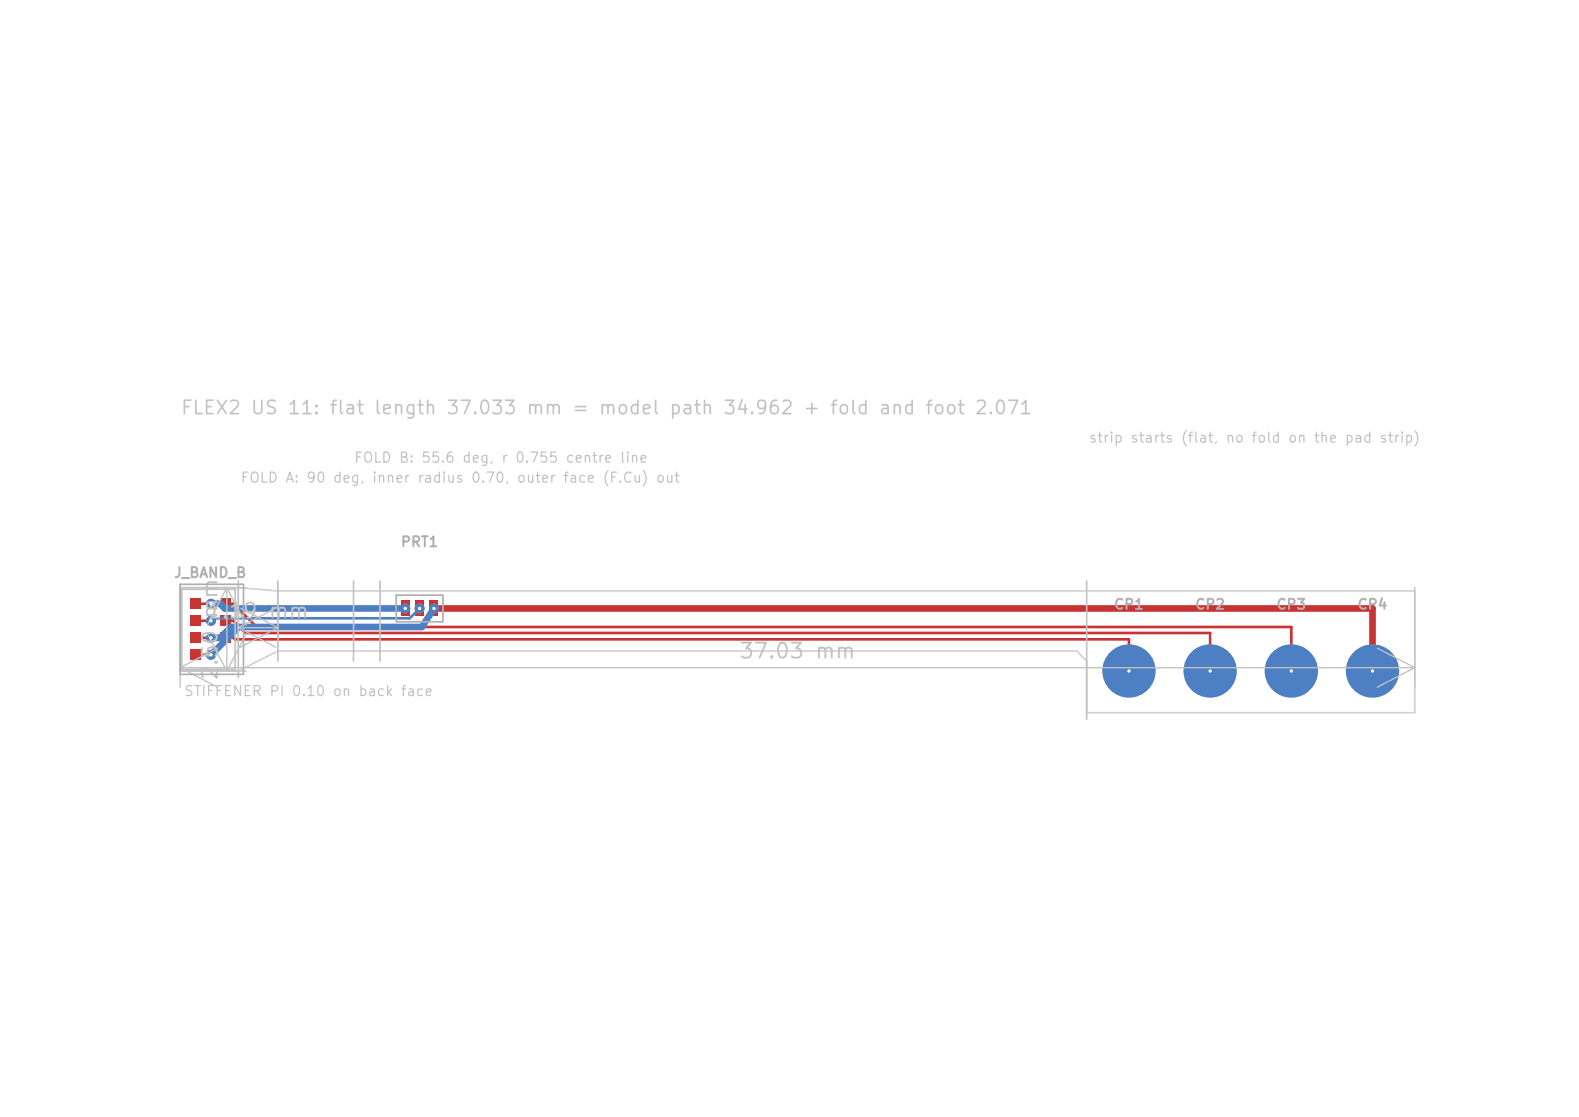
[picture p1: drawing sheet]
<svg xmlns="http://www.w3.org/2000/svg" width="297mm" height="210mm" viewBox="0 0 297 210" stroke-linecap="round" stroke-linejoin="round" font-family="sans-serif">
<defs><g id="words">
<g font-size="2.8" fill="#c2c2c2">
<text x="38.7" y="117">1.19 mm</text>
<text x="138.8" y="124.5">37.03 mm</text>
<text x="41.6" y="128.1" transform="rotate(-90 41.6 128.1)">2.50 mm</text>
</g>
<text font-size="2.5" fill="#c2c2c2" x="33.8" y="78.5">FLEX2 US 11: flat length 37.033 mm = model path 34.962 + fold and foot 2.071</text>
<g font-size="1.9" fill="#c2c2c2">
<text x="204.7" y="83.7">strip starts (flat, no fold on the pad strip)</text>
<text x="66.5" y="87.5">FOLD B: 55.6 deg, r 0.755 centre line</text>
<text x="45.1" y="91.2">FOLD A: 90 deg, inner radius 0.70, outer face (F.Cu) out</text>
<text x="34.5" y="131.3">STIFFENER PI 0.10 on back face</text>
</g>
<g font-size="1.9" fill="#afafaf">
<text x="75.2" y="103.3">PRT1</text>
<text x="32.6" y="109.1">J_BAND_B</text>
<text x="209.4" y="115">CP1</text>
<text x="224.7" y="115">CP2</text>
<text x="239.9" y="115">CP3</text>
<text x="255.2" y="115">CP4</text>
</g>
</g></defs>
<g fill="#c83434">
<path d="M75.4 113h1.6v2.8h-1.6z"/>
<path d="M80.8 113h1.6v2.8h-1.6z"/>
<path d="M78.1 113h1.6v2.8h-1.6z"/>
<path d="M35.9 112.6h1.9v1.9h-1.9z"/>
<path d="M35.9 119h1.9v1.9h-1.9z"/>
<path d="M35.9 115.8h1.9v1.9h-1.9z"/>
<path d="M41.6 119h1.8v1.9h-1.8z"/>
<path d="M41.6 115.8h1.8v1.9h-1.8z"/>
<path d="M41.6 112.6h1.8v1.9h-1.8z"/>
<path d="M35.9 122.2h1.9v1.9h-1.9z"/>
<circle cx="76.2" cy="114.4" r=".94"/>
<circle cx="39.7" cy="113.5" r=".94"/>
<circle cx="39.7" cy="123.1" r=".94"/>
<circle cx="258.2" cy="126.2" r=".94"/>
<circle cx="81.6" cy="114.4" r=".94"/>
<circle cx="39.7" cy="119.9" r=".94"/>
<circle cx="39.7" cy="116.7" r=".94"/>
<circle cx="78.9" cy="114.4" r=".94"/>
<circle cx="212.4" cy="126.2" r=".94"/>
<circle cx="227.6" cy="126.2" r=".94"/>
<circle cx="242.9" cy="126.2" r=".94"/>
</g>
<path d="M36.9 113.5h2.8M36.9 119.9h2.8M36.9 116.7h2.8M42.5 113.5h1.4l4.4 4.4h194.6v8.3M42.5 119.9h1.4l.3 .3h168.2v6M42.5 116.7h1.4l2.3 2.3h181.4v7.2M36.9 123.1h2.8" fill="none" stroke="#c83434" stroke-width=".5"/>
<path d="M82.2 114.4h176v11.8" fill="none" stroke="#c83434" stroke-width="1.3"/>
<g fill="#4d7fc4">
<circle cx="227.6" cy="126.2" r="5"/>
<circle cx="258.2" cy="126.2" r="5"/>
<circle cx="242.9" cy="126.2" r="5"/>
<circle cx="212.4" cy="126.2" r="5"/>
<circle cx="76.2" cy="114.4" r=".94"/>
<circle cx="39.7" cy="113.5" r=".94"/>
<circle cx="39.7" cy="123.1" r=".94"/>
<circle cx="258.2" cy="126.2" r=".94"/>
<circle cx="81.6" cy="114.4" r=".94"/>
<circle cx="39.7" cy="119.9" r=".94"/>
<circle cx="39.7" cy="116.7" r=".94"/>
<circle cx="78.9" cy="114.4" r=".94"/>
<circle cx="212.4" cy="126.2" r=".94"/>
<circle cx="227.6" cy="126.2" r=".94"/>
<circle cx="242.9" cy="126.2" r=".94"/>
</g>
<path d="M39.7 113.5h1.7l.9 .9h33.9M44.9 117.9l-5.2 5.2M81.6 114.4l-2.2 3.5h-36l-2 2h-1.7" fill="none" stroke="#4d7fc4" stroke-width="1.3"/>
<path d="M78.9 114.4l-1.9 1.8h-36.4l-.4 .5h-.5" fill="none" stroke="#4d7fc4" stroke-width=".5"/>
<path d="M33.9 110.5h10.9l7.5 .6h213.8v22.9h-61.7v-9.7l-1.9-1.9h-150.2l-7.5 3.8h-10.9z" fill="none" stroke="#d0d2cd" stroke-width=".31"/>
<path d="M34.2 110.8h10v15h-10zM44.8 109.2v18.2M52.3 109.2v15.1M66.5 109.2v15.1M71.5 109.2v15.1M204.4 109.2v26.1" fill="none" stroke="#c2c2c2" stroke-width=".31"/>
<g fill="none" stroke="#c2c2c2" stroke-width=".25">
<path d="M39 119.1l3.7 7.1M42.7 110.5v15.7M42.7 110.5l3.6 7M42.7 110.5l-3.7 7M44.8 110.5v11.2M44.8 118h7.5M44.8 118l7.1 3.7M45.2 114.3l7.1 3.7M46.3 110.5h-12.4v18.7M46.3 119.1l-3.6 7.1M51.9 114.3l-7.1 3.7M52.3 110.5v11.2"/>
<path d="M52.3 118l-7.1 3.7M266.1 110.5v18.7M33.9 125.5h232.2M33.9 125.5l7 3.7M33.9 126.2h12.4M40.9 121.9l-7 3.6M259 121.9l7.1 3.6M266.1 125.5l-7.1 3.7"/>
</g>
<path d="M33.9 109.9h11.9v16.9h-11.9zM74.5 111.9h8.8v5h-8.8z" fill="none" stroke="#afafaf" stroke-width=".31"/>
<g fill="#fff">
<circle cx="76.2" cy="114.4" r=".31"/>
<circle cx="39.7" cy="113.5" r=".31"/>
<circle cx="39.7" cy="123.1" r=".31"/>
<circle cx="258.2" cy="126.2" r=".31"/>
<circle cx="81.6" cy="114.4" r=".31"/>
<circle cx="39.7" cy="119.9" r=".31"/>
<circle cx="39.7" cy="116.7" r=".31"/>
<circle cx="78.9" cy="114.4" r=".31"/>
<circle cx="212.4" cy="126.2" r=".31"/>
<circle cx="227.6" cy="126.2" r=".31"/>
<circle cx="242.9" cy="126.2" r=".31"/>
</g>
<use href="#words"/>
</svg>
